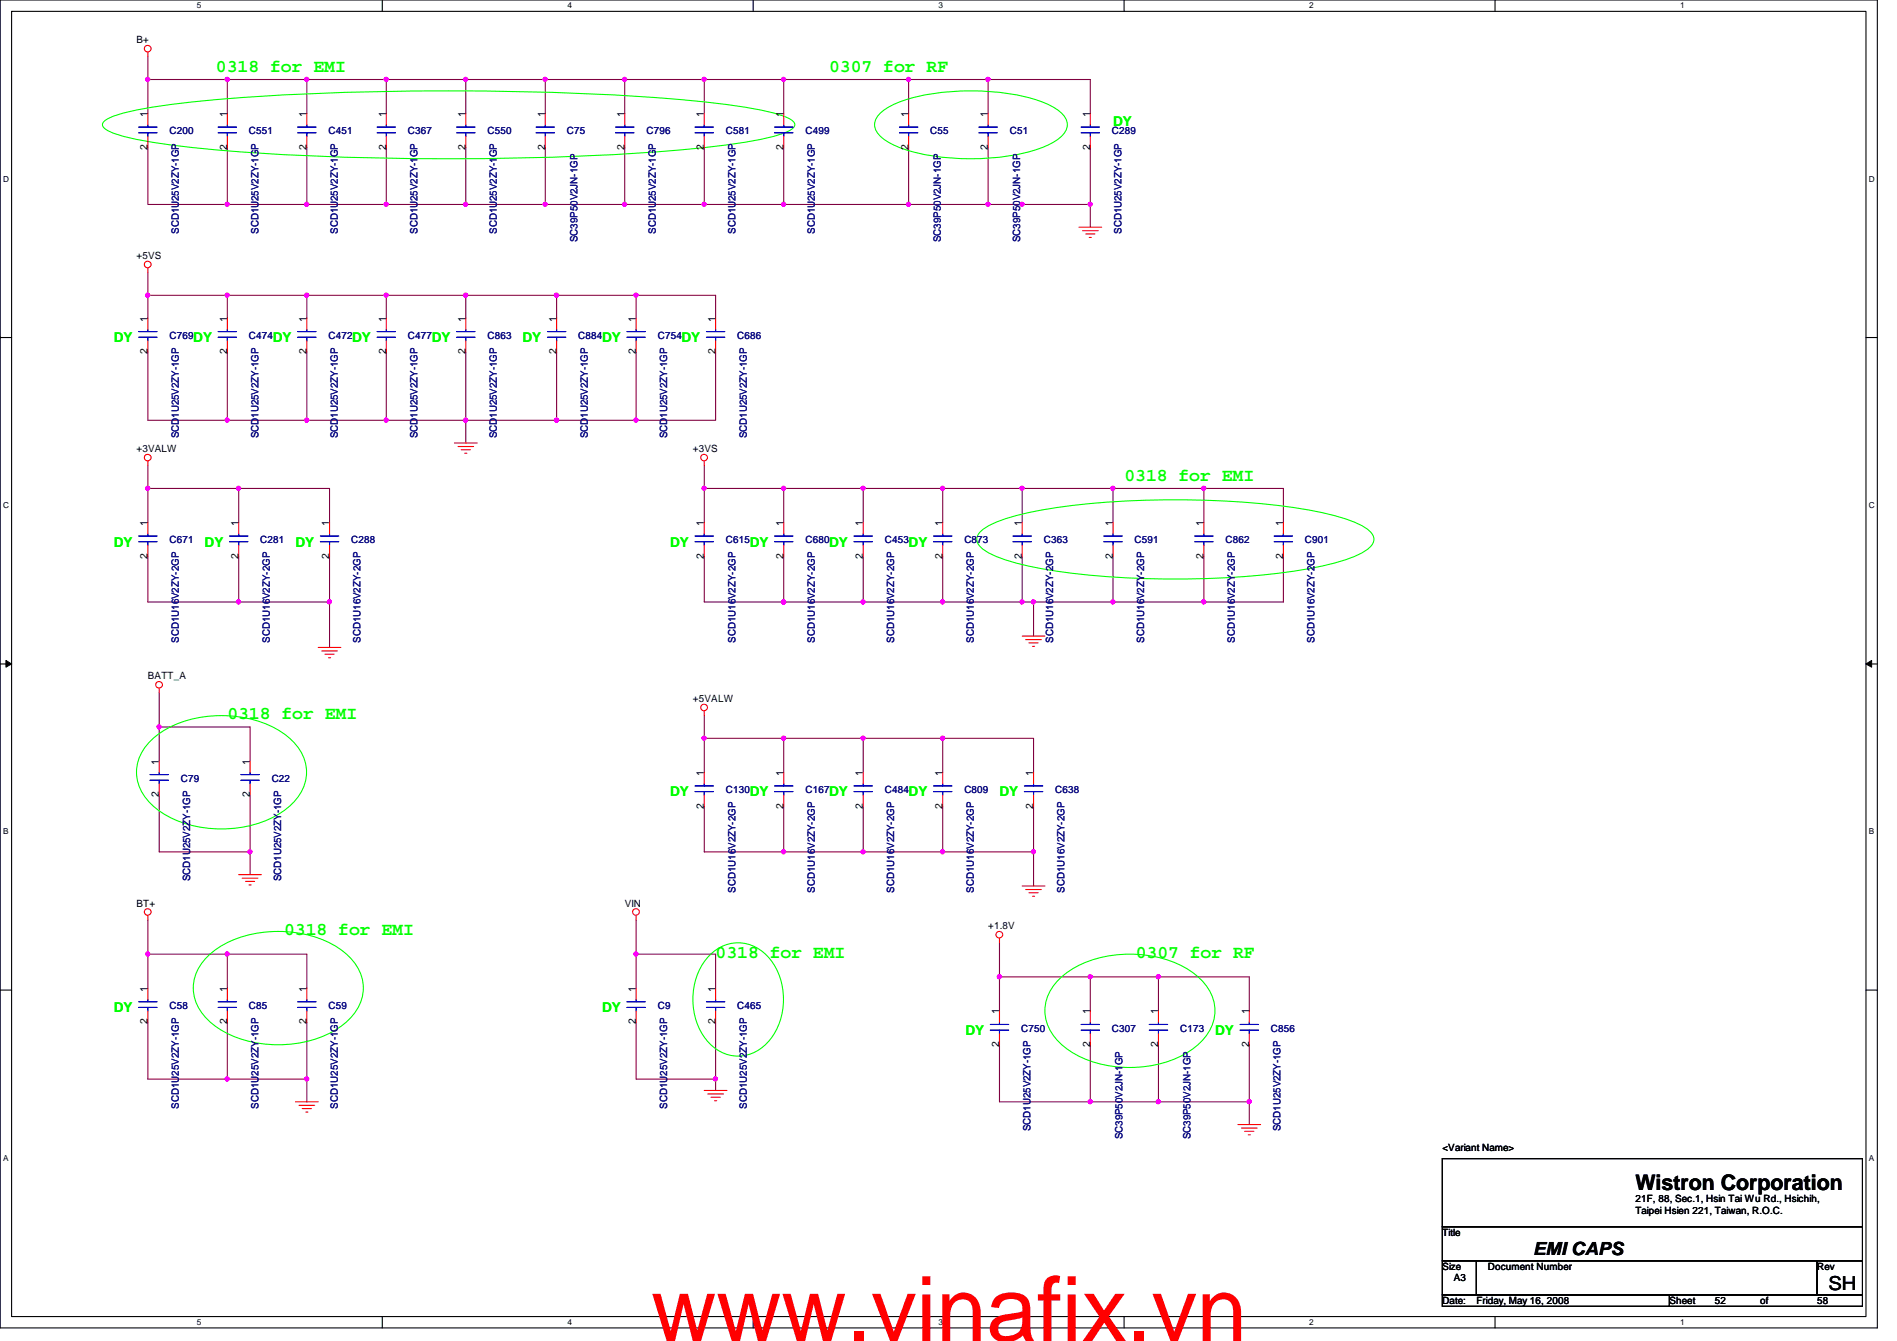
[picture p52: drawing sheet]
<svg xmlns="http://www.w3.org/2000/svg" width="297mm" height="210mm" viewBox="0 0 297 210" stroke-linecap="round" stroke-linejoin="round" font-family="sans-serif">
<defs><g id="words">
<text font-size="14.1" fill="#f00" x="102" y="209.9">www.vinafix.vn</text>
<text font-size="3.3" x="256.1" y="186.3">Wistron Corporation</text>
<text font-size="3" x="286.3" y="201.8">SH</text>
<g font-size="2.8" fill="#0f0">
<text x="33.8" y="11.3">0318 for EMI</text>
<text x="129.8" y="11.3">0307 for RF</text>
<text x="176.1" y="75.3">0318 for EMI</text>
<text x="35.6" y="112.6">0318 for EMI</text>
<text x="44.5" y="146.4">0318 for EMI</text>
<text x="112.1" y="149.9">0318 for EMI</text>
<text x="177.8" y="149.9">0307 for RF</text>
</g>
<text font-size="2.8" x="240.1" y="196.4">EMI CAPS</text>
<g font-size="2.1" fill="#0f0">
<text x="174.3" y="19.8">DY</text>
<text x="17.8" y="53.6">DY</text>
<text x="30.3" y="53.6">DY</text>
<text x="42.7" y="53.6">DY</text>
<text x="55.2" y="53.6">DY</text>
<text x="67.6" y="53.6">DY</text>
<text x="81.8" y="53.6">DY</text>
<text x="94.3" y="53.6">DY</text>
<text x="106.7" y="53.6">DY</text>
<text x="17.8" y="85.6">DY</text>
<text x="32" y="85.6">DY</text>
<text x="46.3" y="85.6">DY</text>
<text x="104.9" y="85.6">DY</text>
<text x="117.4" y="85.6">DY</text>
<text x="129.8" y="85.6">DY</text>
<text x="142.3" y="85.6">DY</text>
<text x="104.9" y="124.7">DY</text>
<text x="117.4" y="124.7">DY</text>
<text x="129.8" y="124.7">DY</text>
<text x="142.3" y="124.7">DY</text>
<text x="156.5" y="124.7">DY</text>
<text x="17.8" y="158.5">DY</text>
<text x="94.3" y="158.5">DY</text>
<text x="151.2" y="162">DY</text>
<text x="190.3" y="162">DY</text>
</g>
<g font-size="1.6">
<text x="21.4" y="6.8">B+</text>
<text x="23.1" y="23.5" transform="rotate(-90 23.1 23.5)">2</text>
<text x="23.1" y="18.3" transform="rotate(-90 23.1 18.3)">1</text>
<text x="35.6" y="23.5" transform="rotate(-90 35.6 23.5)">2</text>
<text x="35.6" y="18.3" transform="rotate(-90 35.6 18.3)">1</text>
<text x="48" y="23.5" transform="rotate(-90 48 23.5)">2</text>
<text x="48" y="18.3" transform="rotate(-90 48 18.3)">1</text>
<text x="60.4" y="23.5" transform="rotate(-90 60.4 23.5)">2</text>
<text x="60.4" y="18.3" transform="rotate(-90 60.4 18.3)">1</text>
<text x="72.9" y="23.5" transform="rotate(-90 72.9 23.5)">2</text>
<text x="72.9" y="18.3" transform="rotate(-90 72.9 18.3)">1</text>
<text x="85.3" y="23.5" transform="rotate(-90 85.3 23.5)">2</text>
<text x="85.3" y="18.3" transform="rotate(-90 85.3 18.3)">1</text>
<text x="97.8" y="23.5" transform="rotate(-90 97.8 23.5)">2</text>
<text x="97.8" y="18.3" transform="rotate(-90 97.8 18.3)">1</text>
<text x="110.2" y="23.5" transform="rotate(-90 110.2 23.5)">2</text>
<text x="110.2" y="18.3" transform="rotate(-90 110.2 18.3)">1</text>
<text x="122.7" y="23.5" transform="rotate(-90 122.7 23.5)">2</text>
<text x="122.7" y="18.3" transform="rotate(-90 122.7 18.3)">1</text>
<text x="142.2" y="23.5" transform="rotate(-90 142.2 23.5)">2</text>
<text x="142.2" y="18.3" transform="rotate(-90 142.2 18.3)">1</text>
<text x="154.7" y="23.5" transform="rotate(-90 154.7 23.5)">2</text>
<text x="154.7" y="18.3" transform="rotate(-90 154.7 18.3)">1</text>
<text x="170.7" y="23.5" transform="rotate(-90 170.7 23.5)">2</text>
<text x="170.7" y="18.3" transform="rotate(-90 170.7 18.3)">1</text>
<text x="21.4" y="40.6">+5VS</text>
<text x="23.1" y="50.3" transform="rotate(-90 23.1 50.3)">1</text>
<text x="35.6" y="50.3" transform="rotate(-90 35.6 50.3)">1</text>
<text x="48" y="50.3" transform="rotate(-90 48 50.3)">1</text>
<text x="60.4" y="50.3" transform="rotate(-90 60.4 50.3)">1</text>
<text x="72.9" y="50.3" transform="rotate(-90 72.9 50.3)">1</text>
<text x="87.1" y="50.3" transform="rotate(-90 87.1 50.3)">1</text>
<text x="99.6" y="50.3" transform="rotate(-90 99.6 50.3)">1</text>
<text x="112" y="50.3" transform="rotate(-90 112 50.3)">1</text>
<text x="23.1" y="55.5" transform="rotate(-90 23.1 55.5)">2</text>
<text x="35.6" y="55.5" transform="rotate(-90 35.6 55.5)">2</text>
<text x="48" y="55.5" transform="rotate(-90 48 55.5)">2</text>
<text x="60.4" y="55.5" transform="rotate(-90 60.4 55.5)">2</text>
<text x="72.9" y="55.5" transform="rotate(-90 72.9 55.5)">2</text>
<text x="87.1" y="55.5" transform="rotate(-90 87.1 55.5)">2</text>
<text x="99.6" y="55.5" transform="rotate(-90 99.6 55.5)">2</text>
<text x="112" y="55.5" transform="rotate(-90 112 55.5)">2</text>
<text x="21.4" y="70.8">+3VALW</text>
<text x="108.5" y="70.8">+3VS</text>
<text x="23.1" y="82.3" transform="rotate(-90 23.1 82.3)">1</text>
<text x="37.3" y="82.3" transform="rotate(-90 37.3 82.3)">1</text>
<text x="51.6" y="82.3" transform="rotate(-90 51.6 82.3)">1</text>
<text x="110.2" y="82.3" transform="rotate(-90 110.2 82.3)">1</text>
<text x="122.7" y="82.3" transform="rotate(-90 122.7 82.3)">1</text>
<text x="135.1" y="82.3" transform="rotate(-90 135.1 82.3)">1</text>
<text x="147.6" y="82.3" transform="rotate(-90 147.6 82.3)">1</text>
<text x="160" y="82.3" transform="rotate(-90 160 82.3)">1</text>
<text x="174.2" y="82.3" transform="rotate(-90 174.2 82.3)">1</text>
<text x="188.5" y="82.3" transform="rotate(-90 188.5 82.3)">1</text>
<text x="200.9" y="82.3" transform="rotate(-90 200.9 82.3)">1</text>
<text x="23.1" y="87.5" transform="rotate(-90 23.1 87.5)">2</text>
<text x="37.3" y="87.5" transform="rotate(-90 37.3 87.5)">2</text>
<text x="51.6" y="87.5" transform="rotate(-90 51.6 87.5)">2</text>
<text x="110.2" y="87.5" transform="rotate(-90 110.2 87.5)">2</text>
<text x="122.7" y="87.5" transform="rotate(-90 122.7 87.5)">2</text>
<text x="135.1" y="87.5" transform="rotate(-90 135.1 87.5)">2</text>
<text x="147.6" y="87.5" transform="rotate(-90 147.6 87.5)">2</text>
<text x="160" y="87.5" transform="rotate(-90 160 87.5)">2</text>
<text x="174.2" y="87.5" transform="rotate(-90 174.2 87.5)">2</text>
<text x="188.5" y="87.5" transform="rotate(-90 188.5 87.5)">2</text>
<text x="200.9" y="87.5" transform="rotate(-90 200.9 87.5)">2</text>
<text x="23.2" y="106.3">BATT_A</text>
<text x="108.5" y="109.9">+5VALW</text>
<text x="24.9" y="119.7" transform="rotate(-90 24.9 119.7)">1</text>
<text x="39.1" y="119.7" transform="rotate(-90 39.1 119.7)">1</text>
<text x="24.9" y="124.8" transform="rotate(-90 24.9 124.8)">2</text>
<text x="39.1" y="124.8" transform="rotate(-90 39.1 124.8)">2</text>
<text x="110.2" y="121.5" transform="rotate(-90 110.2 121.5)">1</text>
<text x="122.7" y="121.5" transform="rotate(-90 122.7 121.5)">1</text>
<text x="135.1" y="121.5" transform="rotate(-90 135.1 121.5)">1</text>
<text x="147.6" y="121.5" transform="rotate(-90 147.6 121.5)">1</text>
<text x="161.8" y="121.5" transform="rotate(-90 161.8 121.5)">1</text>
<text x="110.2" y="126.6" transform="rotate(-90 110.2 126.6)">2</text>
<text x="122.7" y="126.6" transform="rotate(-90 122.7 126.6)">2</text>
<text x="135.1" y="126.6" transform="rotate(-90 135.1 126.6)">2</text>
<text x="147.6" y="126.6" transform="rotate(-90 147.6 126.6)">2</text>
<text x="161.8" y="126.6" transform="rotate(-90 161.8 126.6)">2</text>
<text x="21.4" y="141.9">BT+</text>
<text x="97.8" y="141.9">VIN</text>
<text x="154.7" y="145.5">+1.8V</text>
<text x="23.1" y="155.2" transform="rotate(-90 23.1 155.2)">1</text>
<text x="35.6" y="155.2" transform="rotate(-90 35.6 155.2)">1</text>
<text x="48" y="155.2" transform="rotate(-90 48 155.2)">1</text>
<text x="99.6" y="155.2" transform="rotate(-90 99.6 155.2)">1</text>
<text x="112" y="155.2" transform="rotate(-90 112 155.2)">1</text>
<text x="23.1" y="160.4" transform="rotate(-90 23.1 160.4)">2</text>
<text x="35.6" y="160.4" transform="rotate(-90 35.6 160.4)">2</text>
<text x="48" y="160.4" transform="rotate(-90 48 160.4)">2</text>
<text x="99.6" y="160.4" transform="rotate(-90 99.6 160.4)">2</text>
<text x="112" y="160.4" transform="rotate(-90 112 160.4)">2</text>
<text x="156.5" y="158.8" transform="rotate(-90 156.5 158.8)">1</text>
<text x="170.7" y="158.8" transform="rotate(-90 170.7 158.8)">1</text>
<text x="181.4" y="158.8" transform="rotate(-90 181.4 158.8)">1</text>
<text x="195.6" y="158.8" transform="rotate(-90 195.6 158.8)">1</text>
<text x="156.5" y="163.9" transform="rotate(-90 156.5 163.9)">2</text>
<text x="170.7" y="163.9" transform="rotate(-90 170.7 163.9)">2</text>
<text x="181.4" y="163.9" transform="rotate(-90 181.4 163.9)">2</text>
<text x="195.6" y="163.9" transform="rotate(-90 195.6 163.9)">2</text>
<text x="225.8" y="180.1">&lt;Variant Name&gt;</text>
<text x="256.1" y="188.1">21F, 88, Sec.1, Hsin Tai Wu Rd., Hsichih,</text>
<text x="256.1" y="189.9">Taipei Hsien 221, Taiwan, R.O.C.</text>
<text x="225.8" y="193.5">Title</text>
<text x="225.8" y="198.8">Size</text>
<text x="227.6" y="200.6">A3</text>
<text x="233" y="198.8">Document Number</text>
<text x="284.5" y="198.8">Rev</text>
<text x="225.8" y="204.1">Date:</text>
<text x="231.2" y="204.1">Friday, May 16, 2008</text>
<text x="261.4" y="204.1">Sheet</text>
<text x="268.5" y="204.1">52</text>
<text x="275.6" y="204.1">of</text>
<text x="284.5" y="204.1">58</text>
</g>
<g font-size="1.6" fill="#00007f">
<text x="26.5" y="21">C200</text>
<text x="39" y="21">C551</text>
<text x="51.4" y="21">C451</text>
<text x="63.9" y="21">C367</text>
<text x="76.3" y="21">C550</text>
<text x="88.8" y="21">C75</text>
<text x="101.2" y="21">C796</text>
<text x="113.7" y="21">C581</text>
<text x="126.1" y="21">C499</text>
<text x="145.7" y="21">C55</text>
<text x="158.1" y="21">C51</text>
<text x="174.1" y="21">C289</text>
<text x="28" y="36.6" transform="rotate(-90 28 36.6)">SCD1U25V2ZY-1GP</text>
<text x="40.5" y="36.6" transform="rotate(-90 40.5 36.6)">SCD1U25V2ZY-1GP</text>
<text x="52.9" y="36.6" transform="rotate(-90 52.9 36.6)">SCD1U25V2ZY-1GP</text>
<text x="65.4" y="36.6" transform="rotate(-90 65.4 36.6)">SCD1U25V2ZY-1GP</text>
<text x="77.8" y="36.6" transform="rotate(-90 77.8 36.6)">SCD1U25V2ZY-1GP</text>
<text x="90.4" y="37.9" transform="rotate(-90 90.4 37.9)">SC39P50V2JN-1GP</text>
<text x="102.7" y="36.6" transform="rotate(-90 102.7 36.6)">SCD1U25V2ZY-1GP</text>
<text x="115.1" y="36.6" transform="rotate(-90 115.1 36.6)">SCD1U25V2ZY-1GP</text>
<text x="127.6" y="36.6" transform="rotate(-90 127.6 36.6)">SCD1U25V2ZY-1GP</text>
<text x="147.3" y="37.9" transform="rotate(-90 147.3 37.9)">SC39P50V2JN-1GP</text>
<text x="159.8" y="37.9" transform="rotate(-90 159.8 37.9)">SC39P50V2JN-1GP</text>
<text x="175.6" y="36.6" transform="rotate(-90 175.6 36.6)">SCD1U25V2ZY-1GP</text>
<text x="26.5" y="53">C769</text>
<text x="39" y="53">C474</text>
<text x="51.4" y="53">C472</text>
<text x="63.9" y="53">C477</text>
<text x="76.3" y="53">C863</text>
<text x="90.5" y="53">C884</text>
<text x="103" y="53">C754</text>
<text x="115.4" y="53">C686</text>
<text x="28" y="68.6" transform="rotate(-90 28 68.6)">SCD1U25V2ZY-1GP</text>
<text x="40.5" y="68.6" transform="rotate(-90 40.5 68.6)">SCD1U25V2ZY-1GP</text>
<text x="52.9" y="68.6" transform="rotate(-90 52.9 68.6)">SCD1U25V2ZY-1GP</text>
<text x="65.4" y="68.6" transform="rotate(-90 65.4 68.6)">SCD1U25V2ZY-1GP</text>
<text x="77.8" y="68.6" transform="rotate(-90 77.8 68.6)">SCD1U25V2ZY-1GP</text>
<text x="92" y="68.6" transform="rotate(-90 92 68.6)">SCD1U25V2ZY-1GP</text>
<text x="104.5" y="68.6" transform="rotate(-90 104.5 68.6)">SCD1U25V2ZY-1GP</text>
<text x="116.9" y="68.6" transform="rotate(-90 116.9 68.6)">SCD1U25V2ZY-1GP</text>
<text x="26.5" y="85">C671</text>
<text x="40.8" y="85">C281</text>
<text x="55" y="85">C288</text>
<text x="113.7" y="85">C615</text>
<text x="126.1" y="85">C680</text>
<text x="138.6" y="85">C453</text>
<text x="151" y="85">C873</text>
<text x="163.4" y="85">C363</text>
<text x="177.7" y="85">C591</text>
<text x="191.9" y="85">C862</text>
<text x="204.3" y="85">C901</text>
<text x="28" y="100.6" transform="rotate(-90 28 100.6)">SCD1U16V2ZY-2GP</text>
<text x="42.2" y="100.6" transform="rotate(-90 42.2 100.6)">SCD1U16V2ZY-2GP</text>
<text x="56.5" y="100.6" transform="rotate(-90 56.5 100.6)">SCD1U16V2ZY-2GP</text>
<text x="115.1" y="100.6" transform="rotate(-90 115.1 100.6)">SCD1U16V2ZY-2GP</text>
<text x="127.6" y="100.6" transform="rotate(-90 127.6 100.6)">SCD1U16V2ZY-2GP</text>
<text x="140" y="100.6" transform="rotate(-90 140 100.6)">SCD1U16V2ZY-2GP</text>
<text x="152.5" y="100.6" transform="rotate(-90 152.5 100.6)">SCD1U16V2ZY-2GP</text>
<text x="164.9" y="100.6" transform="rotate(-90 164.9 100.6)">SCD1U16V2ZY-2GP</text>
<text x="179.2" y="100.6" transform="rotate(-90 179.2 100.6)">SCD1U16V2ZY-2GP</text>
<text x="193.4" y="100.6" transform="rotate(-90 193.4 100.6)">SCD1U16V2ZY-2GP</text>
<text x="205.8" y="100.6" transform="rotate(-90 205.8 100.6)">SCD1U16V2ZY-2GP</text>
<text x="28.3" y="122.3">C79</text>
<text x="42.5" y="122.3">C22</text>
<text x="113.7" y="124.1">C130</text>
<text x="126.1" y="124.1">C167</text>
<text x="138.6" y="124.1">C484</text>
<text x="151" y="124.1">C809</text>
<text x="165.2" y="124.1">C638</text>
<text x="29.8" y="138" transform="rotate(-90 29.8 138)">SCD1U25V2ZY-1GP</text>
<text x="44" y="138" transform="rotate(-90 44 138)">SCD1U25V2ZY-1GP</text>
<text x="115.1" y="139.7" transform="rotate(-90 115.1 139.7)">SCD1U16V2ZY-2GP</text>
<text x="127.6" y="139.7" transform="rotate(-90 127.6 139.7)">SCD1U16V2ZY-2GP</text>
<text x="140" y="139.7" transform="rotate(-90 140 139.7)">SCD1U16V2ZY-2GP</text>
<text x="152.5" y="139.7" transform="rotate(-90 152.5 139.7)">SCD1U16V2ZY-2GP</text>
<text x="166.7" y="139.7" transform="rotate(-90 166.7 139.7)">SCD1U16V2ZY-2GP</text>
<text x="26.5" y="157.9">C58</text>
<text x="39" y="157.9">C85</text>
<text x="51.4" y="157.9">C59</text>
<text x="103" y="157.9">C9</text>
<text x="115.4" y="157.9">C465</text>
<text x="159.9" y="161.5">C750</text>
<text x="174.1" y="161.5">C307</text>
<text x="184.8" y="161.5">C173</text>
<text x="199" y="161.5">C856</text>
<text x="28" y="173.5" transform="rotate(-90 28 173.5)">SCD1U25V2ZY-1GP</text>
<text x="40.5" y="173.5" transform="rotate(-90 40.5 173.5)">SCD1U25V2ZY-1GP</text>
<text x="52.9" y="173.5" transform="rotate(-90 52.9 173.5)">SCD1U25V2ZY-1GP</text>
<text x="104.5" y="173.5" transform="rotate(-90 104.5 173.5)">SCD1U25V2ZY-1GP</text>
<text x="116.9" y="173.5" transform="rotate(-90 116.9 173.5)">SCD1U25V2ZY-1GP</text>
<text x="161.4" y="177.1" transform="rotate(-90 161.4 177.1)">SCD1U25V2ZY-1GP</text>
<text x="175.8" y="178.4" transform="rotate(-90 175.8 178.4)">SC39P50V2JN-1GP</text>
<text x="186.4" y="178.4" transform="rotate(-90 186.4 178.4)">SC39P50V2JN-1GP</text>
<text x="200.5" y="177.1" transform="rotate(-90 200.5 177.1)">SCD1U25V2ZY-1GP</text>
</g>
<g font-size="1.3">
<text x="30.8" y="1.3">5</text>
<text x="88.9" y="1.3">4</text>
<text x="146.9" y="1.3">3</text>
<text x="205" y="1.3">2</text>
<text x="263.1" y="1.3">1</text>
<text x=".5" y="28.4">D</text>
<text x="292.6" y="28.4">D</text>
<text x=".5" y="79.5">C</text>
<text x="292.6" y="79.5">C</text>
<text x=".5" y="130.6">B</text>
<text x="292.6" y="130.6">B</text>
<text x=".5" y="181.7">A</text>
<text x="292.6" y="181.7">A</text>
<text x="30.8" y="207.4">5</text>
<text x="88.9" y="207.4">4</text>
<text x="146.9" y="207.4">3</text>
<text x="205" y="207.4">2</text>
<text x="263.1" y="207.4">1</text>
</g>
</g></defs>
<path d="M0 0h294v207.9h-294zM1.8 1.8h290.4v204.3h-290.4z" fill="none" stroke="#000" stroke-width=".17"/>
<g fill="#fff">
<path d="M30.8 .2h.7v1.4h-.7z"/>
<path d="M30.8 206.2h.7v1.4h-.7z"/>
</g>
<path d="M59.9 0v1.8M59.9 206.1v1.8" fill="none" stroke="#000" stroke-width=".17"/>
<g fill="#fff">
<path d="M88.9 .2h.6v1.4h-.6z"/>
<path d="M88.9 206.2h.6v1.4h-.6z"/>
</g>
<path d="M117.9 0v1.8M117.9 206.1v1.8" fill="none" stroke="#000" stroke-width=".17"/>
<g fill="#fff">
<path d="M146.9 .2h.7v1.4h-.7z"/>
<path d="M146.9 206.2h.7v1.4h-.7z"/>
</g>
<path d="M176 0v1.8M176 206.1v1.8" fill="none" stroke="#000" stroke-width=".17"/>
<g fill="#fff">
<path d="M205 .2h.7v1.4h-.7z"/>
<path d="M205 206.2h.7v1.4h-.7z"/>
</g>
<path d="M234.1 0v1.8M234.1 206.1v1.8" fill="none" stroke="#000" stroke-width=".17"/>
<g fill="#fff">
<path d="M263.1 .2h.7v1.4h-.7z"/>
<path d="M263.1 206.2h.7v1.4h-.7z"/>
<path d="M.5 27.3h.9v1.4h-.9z"/>
<path d="M292.6 27.3h.9v1.4h-.9z"/>
<path d="M.5 78.4h.9v1.4h-.9z"/>
<path d="M292.6 78.4h.9v1.4h-.9z"/>
</g>
<path d="M0 52.8h1.8M292.2 52.8h1.8" fill="none" stroke="#000" stroke-width=".17"/>
<g fill="#fff">
<path d="M.5 129.5h.8v1.4h-.8z"/>
<path d="M292.6 129.5h.9v1.4h-.9z"/>
</g>
<path d="M0 103.9h1.8M292.2 103.9h1.8" fill="none" stroke="#000" stroke-width=".17"/>
<path d="M.9 103.4l.9 .5-.9 .5zM292.2 103.9l.9-.5v1z" fill="#000"/>
<path d="M.9 103.4l.9 .5-.9 .5zM292.2 103.9l.9-.5v1z" fill="none" stroke="#000" stroke-width=".16"/>
<g fill="#fff">
<path d="M.5 180.5h.8v1.4h-.8z"/>
<path d="M292.6 180.5h.9v1.4h-.9z"/>
</g>
<path d="M0 155h1.8M292.2 155h1.8" fill="none" stroke="#000" stroke-width=".17"/>
<path d="M23.2 12.4v5.4" fill="none" stroke="#7f003f" stroke-width=".17"/>
<circle cx="23.1" cy="12.4" r=".32" fill="#f0f"/>
<circle cx="23.1" cy="12.4" r=".32" fill="none" stroke="#f0f" stroke-width=".17"/>
<path d="M23.2 8.9v3.5h12.4v5.4M35.6 12.4h12.4" fill="none" stroke="#7f003f" stroke-width=".17"/>
<circle cx="35.6" cy="12.4" r=".32" fill="#f0f"/>
<circle cx="35.6" cy="12.4" r=".32" fill="none" stroke="#f0f" stroke-width=".17"/>
<circle cx="48" cy="12.4" r=".32" fill="#f0f"/>
<circle cx="48" cy="12.4" r=".32" fill="none" stroke="#f0f" stroke-width=".17"/>
<path d="M60.5 12.4h-12.5v5.4" fill="none" stroke="#7f003f" stroke-width=".17"/>
<circle cx="60.5" cy="12.4" r=".32" fill="#f0f"/>
<circle cx="60.5" cy="12.4" r=".32" fill="none" stroke="#f0f" stroke-width=".17"/>
<path d="M72.9 12.4h-12.4v5.4" fill="none" stroke="#7f003f" stroke-width=".17"/>
<circle cx="72.9" cy="12.4" r=".32" fill="#f0f"/>
<circle cx="72.9" cy="12.4" r=".32" fill="none" stroke="#f0f" stroke-width=".17"/>
<path d="M85.4 12.4h12.4M85.4 12.4h-12.5v5.4M85.4 12.4v5.4" fill="none" stroke="#7f003f" stroke-width=".17"/>
<circle cx="97.8" cy="12.4" r=".32" fill="#f0f"/>
<circle cx="97.8" cy="12.4" r=".32" fill="none" stroke="#f0f" stroke-width=".17"/>
<circle cx="85.4" cy="12.4" r=".32" fill="#f0f"/>
<circle cx="85.4" cy="12.4" r=".32" fill="none" stroke="#f0f" stroke-width=".17"/>
<path d="M97.8 12.4v5.4M154.7 12.4h16" fill="none" stroke="#7f003f" stroke-width=".17"/>
<circle cx="154.7" cy="12.4" r=".32" fill="#f0f"/>
<circle cx="154.7" cy="12.4" r=".32" fill="none" stroke="#f0f" stroke-width=".17"/>
<path d="M110.3 12.4v5.4M23.2 23.1v8.9h12.4v-8.9" fill="none" stroke="#7f003f" stroke-width=".17"/>
<circle cx="35.6" cy="32" r=".32" fill="#f0f"/>
<circle cx="35.6" cy="32" r=".32" fill="none" stroke="#f0f" stroke-width=".17"/>
<path d="M48 23.1v8.9h-12.4" fill="none" stroke="#7f003f" stroke-width=".17"/>
<circle cx="48" cy="32" r=".32" fill="#f0f"/>
<circle cx="48" cy="32" r=".32" fill="none" stroke="#f0f" stroke-width=".17"/>
<path d="M60.5 23.1v8.9h-12.5" fill="none" stroke="#7f003f" stroke-width=".17"/>
<circle cx="60.5" cy="32" r=".32" fill="#f0f"/>
<circle cx="60.5" cy="32" r=".32" fill="none" stroke="#f0f" stroke-width=".17"/>
<path d="M60.5 32h12.4" fill="none" stroke="#7f003f" stroke-width=".17"/>
<circle cx="72.9" cy="32" r=".32" fill="#f0f"/>
<circle cx="72.9" cy="32" r=".32" fill="none" stroke="#f0f" stroke-width=".17"/>
<path d="M72.9 23.1v8.9h12.5M85.4 32h12.4M85.4 23.1v8.9" fill="none" stroke="#7f003f" stroke-width=".17"/>
<circle cx="97.8" cy="32" r=".32" fill="#f0f"/>
<circle cx="97.8" cy="32" r=".32" fill="none" stroke="#f0f" stroke-width=".17"/>
<circle cx="85.4" cy="32" r=".32" fill="#f0f"/>
<circle cx="85.4" cy="32" r=".32" fill="none" stroke="#f0f" stroke-width=".17"/>
<path d="M97.8 23.1v8.9h12.5v-8.9M23.2 42.7v3.5h12.4" fill="none" stroke="#7f003f" stroke-width=".17"/>
<circle cx="23.1" cy="46.2" r=".32" fill="#f0f"/>
<circle cx="23.1" cy="46.2" r=".32" fill="none" stroke="#f0f" stroke-width=".17"/>
<path d="M23.2 46.2v3.6M48 46.2h-12.4v3.6" fill="none" stroke="#7f003f" stroke-width=".17"/>
<circle cx="35.6" cy="46.2" r=".32" fill="#f0f"/>
<circle cx="35.6" cy="46.2" r=".32" fill="none" stroke="#f0f" stroke-width=".17"/>
<circle cx="48" cy="46.2" r=".32" fill="#f0f"/>
<circle cx="48" cy="46.2" r=".32" fill="none" stroke="#f0f" stroke-width=".17"/>
<path d="M60.5 46.2h-12.5v3.6" fill="none" stroke="#7f003f" stroke-width=".17"/>
<circle cx="60.5" cy="46.2" r=".32" fill="#f0f"/>
<circle cx="60.5" cy="46.2" r=".32" fill="none" stroke="#f0f" stroke-width=".17"/>
<path d="M23.2 55.1v10.7h12.4M60.5 49.8v-3.6h12.4v3.6M72.9 55.1v14.2" fill="none" stroke="#7f003f" stroke-width=".17"/>
<circle cx="72.9" cy="65.8" r=".32" fill="#f0f"/>
<circle cx="72.9" cy="65.8" r=".32" fill="none" stroke="#f0f" stroke-width=".17"/>
<path d="M60.5 55.1v10.7h12.4" fill="none" stroke="#7f003f" stroke-width=".17"/>
<circle cx="60.5" cy="65.8" r=".32" fill="#f0f"/>
<circle cx="60.5" cy="65.8" r=".32" fill="none" stroke="#f0f" stroke-width=".17"/>
<path d="M48 55.1v10.7h12.5" fill="none" stroke="#7f003f" stroke-width=".17"/>
<circle cx="48" cy="65.8" r=".32" fill="#f0f"/>
<circle cx="48" cy="65.8" r=".32" fill="none" stroke="#f0f" stroke-width=".17"/>
<path d="M35.6 55.1v10.7h12.4" fill="none" stroke="#7f003f" stroke-width=".17"/>
<circle cx="35.6" cy="65.8" r=".32" fill="#f0f"/>
<circle cx="35.6" cy="65.8" r=".32" fill="none" stroke="#f0f" stroke-width=".17"/>
<path d="M72.9 46.2h14.3" fill="none" stroke="#7f003f" stroke-width=".17"/>
<circle cx="72.9" cy="46.2" r=".32" fill="#f0f"/>
<circle cx="72.9" cy="46.2" r=".32" fill="none" stroke="#f0f" stroke-width=".17"/>
<circle cx="87.1" cy="46.2" r=".32" fill="#f0f"/>
<circle cx="87.1" cy="46.2" r=".32" fill="none" stroke="#f0f" stroke-width=".17"/>
<path d="M87.2 49.8v-3.6h12.4v3.6M99.6 46.2h12.5" fill="none" stroke="#7f003f" stroke-width=".17"/>
<circle cx="99.6" cy="46.2" r=".32" fill="#f0f"/>
<circle cx="99.6" cy="46.2" r=".32" fill="none" stroke="#f0f" stroke-width=".17"/>
<path d="M87.2 55.1v10.7h12.4v-10.7M112.1 46.2v3.6M112.1 55.1v10.7h-12.5" fill="none" stroke="#7f003f" stroke-width=".17"/>
<circle cx="99.6" cy="65.8" r=".32" fill="#f0f"/>
<circle cx="99.6" cy="65.8" r=".32" fill="none" stroke="#f0f" stroke-width=".17"/>
<path d="M72.9 65.8h14.3" fill="none" stroke="#7f003f" stroke-width=".17"/>
<circle cx="87.1" cy="65.8" r=".32" fill="#f0f"/>
<circle cx="87.1" cy="65.8" r=".32" fill="none" stroke="#f0f" stroke-width=".17"/>
<path d="M23.2 72.9v3.6" fill="none" stroke="#7f003f" stroke-width=".17"/>
<circle cx="23.1" cy="76.4" r=".32" fill="#f0f"/>
<circle cx="23.1" cy="76.4" r=".32" fill="none" stroke="#f0f" stroke-width=".17"/>
<path d="M23.2 76.5v5.3M37.4 76.5v5.3" fill="none" stroke="#7f003f" stroke-width=".17"/>
<circle cx="37.4" cy="76.4" r=".32" fill="#f0f"/>
<circle cx="37.4" cy="76.4" r=".32" fill="none" stroke="#f0f" stroke-width=".17"/>
<path d="M37.4 76.5h14.2v5.3M23.2 87.1v7.1h14.2" fill="none" stroke="#7f003f" stroke-width=".17"/>
<circle cx="37.4" cy="94.2" r=".32" fill="#f0f"/>
<circle cx="37.4" cy="94.2" r=".32" fill="none" stroke="#f0f" stroke-width=".17"/>
<path d="M37.4 87.1v7.1M51.6 87.1v7.1" fill="none" stroke="#7f003f" stroke-width=".17"/>
<circle cx="51.6" cy="94.2" r=".32" fill="#f0f"/>
<circle cx="51.6" cy="94.2" r=".32" fill="none" stroke="#f0f" stroke-width=".17"/>
<path d="M110.3 72.9v3.6M51.6 94.2v7.1" fill="none" stroke="#7f003f" stroke-width=".17"/>
<circle cx="110.3" cy="76.4" r=".32" fill="#f0f"/>
<circle cx="110.3" cy="76.4" r=".32" fill="none" stroke="#f0f" stroke-width=".17"/>
<path d="M122.7 76.5h-12.4v5.3M110.3 87.1v7.1h12.4M161.8 94.2v5.4" fill="none" stroke="#7f003f" stroke-width=".17"/>
<circle cx="122.7" cy="94.2" r=".32" fill="#f0f"/>
<circle cx="122.7" cy="94.2" r=".32" fill="none" stroke="#f0f" stroke-width=".17"/>
<path d="M135.2 76.5h-12.5v5.3M147.6 76.5v5.3M122.7 87.1v7.1" fill="none" stroke="#7f003f" stroke-width=".17"/>
<circle cx="122.7" cy="76.4" r=".32" fill="#f0f"/>
<circle cx="122.7" cy="76.4" r=".32" fill="none" stroke="#f0f" stroke-width=".17"/>
<circle cx="135.1" cy="76.4" r=".32" fill="#f0f"/>
<circle cx="135.1" cy="76.4" r=".32" fill="none" stroke="#f0f" stroke-width=".17"/>
<path d="M135.2 76.5v5.3M135.2 87.1v7.1M147.6 87.1v7.1M24.9 133.3h14.3" fill="none" stroke="#7f003f" stroke-width=".17"/>
<circle cx="39.1" cy="133.3" r=".32" fill="#f0f"/>
<circle cx="39.1" cy="133.3" r=".32" fill="none" stroke="#f0f" stroke-width=".17"/>
<path d="M24.9 113.8v5.3M39.2 113.8v5.3M39.2 133.3v3.6" fill="none" stroke="#7f003f" stroke-width=".17"/>
<circle cx="24.9" cy="113.8" r=".32" fill="#f0f"/>
<circle cx="24.9" cy="113.8" r=".32" fill="none" stroke="#f0f" stroke-width=".17"/>
<path d="M24.9 108.5v5.3h14.3M24.9 124.5v8.8M39.2 124.5v8.8M135.2 133.3h12.4" fill="none" stroke="#7f003f" stroke-width=".17"/>
<circle cx="147.6" cy="133.3" r=".32" fill="#f0f"/>
<circle cx="147.6" cy="133.3" r=".32" fill="none" stroke="#f0f" stroke-width=".17"/>
<path d="M110.3 112v3.6M147.6 115.6h14.2v5.3M147.6 126.2v7.1" fill="none" stroke="#7f003f" stroke-width=".17"/>
<circle cx="110.3" cy="115.5" r=".32" fill="#f0f"/>
<circle cx="110.3" cy="115.5" r=".32" fill="none" stroke="#f0f" stroke-width=".17"/>
<path d="M161.8 126.2v7.1h-14.2" fill="none" stroke="#7f003f" stroke-width=".17"/>
<circle cx="161.8" cy="133.3" r=".32" fill="#f0f"/>
<circle cx="161.8" cy="133.3" r=".32" fill="none" stroke="#f0f" stroke-width=".17"/>
<path d="M110.3 115.6h12.4v5.3M110.3 126.2v7.1" fill="none" stroke="#7f003f" stroke-width=".17"/>
<circle cx="122.7" cy="115.5" r=".32" fill="#f0f"/>
<circle cx="122.7" cy="115.5" r=".32" fill="none" stroke="#f0f" stroke-width=".17"/>
<path d="M110.3 115.6v5.3M122.7 115.6h12.5v5.3M122.7 126.2v7.1h-12.4M161.8 133.3v5.4" fill="none" stroke="#7f003f" stroke-width=".17"/>
<circle cx="135.1" cy="115.5" r=".32" fill="#f0f"/>
<circle cx="135.1" cy="115.5" r=".32" fill="none" stroke="#f0f" stroke-width=".17"/>
<path d="M122.7 133.3h12.5" fill="none" stroke="#7f003f" stroke-width=".17"/>
<circle cx="122.7" cy="133.3" r=".32" fill="#f0f"/>
<circle cx="122.7" cy="133.3" r=".32" fill="none" stroke="#f0f" stroke-width=".17"/>
<circle cx="135.1" cy="133.3" r=".32" fill="#f0f"/>
<circle cx="135.1" cy="133.3" r=".32" fill="none" stroke="#f0f" stroke-width=".17"/>
<path d="M135.2 115.6h12.4v5.3M135.2 126.2v7.1" fill="none" stroke="#7f003f" stroke-width=".17"/>
<circle cx="147.6" cy="115.5" r=".32" fill="#f0f"/>
<circle cx="147.6" cy="115.5" r=".32" fill="none" stroke="#f0f" stroke-width=".17"/>
<path d="M35.6 149.4h12.4" fill="none" stroke="#7f003f" stroke-width=".17"/>
<circle cx="35.6" cy="149.3" r=".32" fill="#f0f"/>
<circle cx="35.6" cy="149.3" r=".32" fill="none" stroke="#f0f" stroke-width=".17"/>
<path d="M48 149.4v5.3M23.2 168.9h24.8" fill="none" stroke="#7f003f" stroke-width=".17"/>
<circle cx="35.6" cy="168.9" r=".32" fill="#f0f"/>
<circle cx="35.6" cy="168.9" r=".32" fill="none" stroke="#f0f" stroke-width=".17"/>
<path d="M48 160v8.9" fill="none" stroke="#7f003f" stroke-width=".17"/>
<circle cx="48" cy="168.9" r=".32" fill="#f0f"/>
<circle cx="48" cy="168.9" r=".32" fill="none" stroke="#f0f" stroke-width=".17"/>
<path d="M23.2 149.4v5.3M48 168.9v3.6" fill="none" stroke="#7f003f" stroke-width=".17"/>
<circle cx="23.1" cy="149.3" r=".32" fill="#f0f"/>
<circle cx="23.1" cy="149.3" r=".32" fill="none" stroke="#f0f" stroke-width=".17"/>
<path d="M23.2 144v5.4h12.4v5.3M23.2 160v8.9M35.6 160v8.9M99.6 168.9h12.5" fill="none" stroke="#7f003f" stroke-width=".17"/>
<circle cx="112" cy="168.9" r=".32" fill="#f0f"/>
<circle cx="112" cy="168.9" r=".32" fill="none" stroke="#f0f" stroke-width=".17"/>
<path d="M99.6 149.4v5.3" fill="none" stroke="#7f003f" stroke-width=".17"/>
<circle cx="99.6" cy="149.3" r=".32" fill="#f0f"/>
<circle cx="99.6" cy="149.3" r=".32" fill="none" stroke="#f0f" stroke-width=".17"/>
<path d="M99.6 144v5.4h12.5v5.3M181.4 152.9h14.2M99.6 160v8.9M112.1 168.9v1.8" fill="none" stroke="#7f003f" stroke-width=".17"/>
<circle cx="181.4" cy="152.9" r=".32" fill="#f0f"/>
<circle cx="181.4" cy="152.9" r=".32" fill="none" stroke="#f0f" stroke-width=".17"/>
<path d="M170.7 152.9h10.7" fill="none" stroke="#7f003f" stroke-width=".17"/>
<circle cx="170.7" cy="152.9" r=".32" fill="#f0f"/>
<circle cx="170.7" cy="152.9" r=".32" fill="none" stroke="#f0f" stroke-width=".17"/>
<path d="M181.4 152.9v5.3M156.5 172.5h24.9" fill="none" stroke="#7f003f" stroke-width=".17"/>
<circle cx="170.7" cy="172.4" r=".32" fill="#f0f"/>
<circle cx="170.7" cy="172.4" r=".32" fill="none" stroke="#f0f" stroke-width=".17"/>
<path d="M181.4 163.6v8.9" fill="none" stroke="#7f003f" stroke-width=".17"/>
<circle cx="181.4" cy="172.4" r=".32" fill="#f0f"/>
<circle cx="181.4" cy="172.4" r=".32" fill="none" stroke="#f0f" stroke-width=".17"/>
<path d="M181.4 172.5h14.2" fill="none" stroke="#7f003f" stroke-width=".17"/>
<circle cx="195.6" cy="172.4" r=".32" fill="#f0f"/>
<circle cx="195.6" cy="172.4" r=".32" fill="none" stroke="#f0f" stroke-width=".17"/>
<path d="M156.5 152.9v5.3M195.6 152.9v5.3M195.6 172.5v3.5" fill="none" stroke="#7f003f" stroke-width=".17"/>
<circle cx="156.5" cy="152.9" r=".32" fill="#f0f"/>
<circle cx="156.5" cy="152.9" r=".32" fill="none" stroke="#f0f" stroke-width=".17"/>
<path d="M97.8 12.4h12.5M142.3 17.8v-5.4h12.4v5.4M170.7 12.4v5.4M142.3 23.1v8.9M154.7 23.1v8.9M23.2 76.5h14.2M37.4 94.2h14.2M156.5 147.6v5.3h14.2v5.3M112.1 160v8.9M156.5 163.6v8.9M170.7 163.6v8.9M195.6 163.6v8.9" fill="none" stroke="#7f003f" stroke-width=".17"/>
<circle cx="142.3" cy="12.4" r=".32" fill="#f0f"/>
<circle cx="142.3" cy="12.4" r=".32" fill="none" stroke="#f0f" stroke-width=".17"/>
<path d="M122.7 32h19.6" fill="none" stroke="#7f003f" stroke-width=".17"/>
<circle cx="122.7" cy="32" r=".32" fill="#f0f"/>
<circle cx="122.7" cy="32" r=".32" fill="none" stroke="#f0f" stroke-width=".17"/>
<path d="M142.3 32h12.4" fill="none" stroke="#7f003f" stroke-width=".17"/>
<circle cx="142.3" cy="32" r=".32" fill="#f0f"/>
<circle cx="142.3" cy="32" r=".32" fill="none" stroke="#f0f" stroke-width=".17"/>
<path d="M122.7 12.4h19.6" fill="none" stroke="#7f003f" stroke-width=".17"/>
<circle cx="122.7" cy="12.4" r=".32" fill="#f0f"/>
<circle cx="122.7" cy="12.4" r=".32" fill="none" stroke="#f0f" stroke-width=".17"/>
<path d="M160.1 32h10.6" fill="none" stroke="#7f003f" stroke-width=".17"/>
<circle cx="160" cy="32" r=".32" fill="#f0f"/>
<circle cx="160" cy="32" r=".32" fill="none" stroke="#f0f" stroke-width=".17"/>
<path d="M122.7 12.4v5.4M122.7 23.1v8.9h-12.4" fill="none" stroke="#7f003f" stroke-width=".17"/>
<circle cx="110.3" cy="32" r=".32" fill="#f0f"/>
<circle cx="110.3" cy="32" r=".32" fill="none" stroke="#f0f" stroke-width=".17"/>
<path d="M110.3 12.4h12.4" fill="none" stroke="#7f003f" stroke-width=".17"/>
<circle cx="110.3" cy="12.4" r=".32" fill="#f0f"/>
<circle cx="110.3" cy="12.4" r=".32" fill="none" stroke="#f0f" stroke-width=".17"/>
<path d="M170.7 32v3.6" fill="none" stroke="#7f003f" stroke-width=".17"/>
<circle cx="170.7" cy="32" r=".32" fill="#f0f"/>
<circle cx="170.7" cy="32" r=".32" fill="none" stroke="#f0f" stroke-width=".17"/>
<path d="M154.7 32h5.4M170.7 23.1v8.9" fill="none" stroke="#7f003f" stroke-width=".17"/>
<circle cx="154.7" cy="32" r=".32" fill="#f0f"/>
<circle cx="154.7" cy="32" r=".32" fill="none" stroke="#f0f" stroke-width=".17"/>
<path d="M135.2 76.5h12.4M160.1 76.5v5.3M174.3 76.5v5.3M188.5 76.5v5.3M201 76.5v5.3M160.1 87.1v7.1h1.7M174.3 87.1v7.1M188.5 87.1v7.1M201 87.1v7.1" fill="none" stroke="#7f003f" stroke-width=".17"/>
<circle cx="160" cy="94.2" r=".32" fill="#f0f"/>
<circle cx="160" cy="94.2" r=".32" fill="none" stroke="#f0f" stroke-width=".17"/>
<path d="M122.7 94.2h12.5" fill="none" stroke="#7f003f" stroke-width=".17"/>
<circle cx="122.7" cy="94.2" r=".32" fill="#f0f"/>
<circle cx="122.7" cy="94.2" r=".32" fill="none" stroke="#f0f" stroke-width=".17"/>
<path d="M135.2 94.2h12.4" fill="none" stroke="#7f003f" stroke-width=".17"/>
<circle cx="135.1" cy="94.2" r=".32" fill="#f0f"/>
<circle cx="135.1" cy="94.2" r=".32" fill="none" stroke="#f0f" stroke-width=".17"/>
<path d="M147.6 94.2h12.5" fill="none" stroke="#7f003f" stroke-width=".17"/>
<circle cx="147.6" cy="94.2" r=".32" fill="#f0f"/>
<circle cx="147.6" cy="94.2" r=".32" fill="none" stroke="#f0f" stroke-width=".17"/>
<path d="M147.6 76.5h12.5" fill="none" stroke="#7f003f" stroke-width=".17"/>
<circle cx="147.6" cy="76.4" r=".32" fill="#f0f"/>
<circle cx="147.6" cy="76.4" r=".32" fill="none" stroke="#f0f" stroke-width=".17"/>
<circle cx="160" cy="76.4" r=".32" fill="#f0f"/>
<circle cx="160" cy="76.4" r=".32" fill="none" stroke="#f0f" stroke-width=".17"/>
<path d="M160.1 76.5h14.2" fill="none" stroke="#7f003f" stroke-width=".17"/>
<circle cx="174.3" cy="76.4" r=".32" fill="#f0f"/>
<circle cx="174.3" cy="76.4" r=".32" fill="none" stroke="#f0f" stroke-width=".17"/>
<path d="M174.3 76.5h14.2" fill="none" stroke="#7f003f" stroke-width=".17"/>
<circle cx="188.5" cy="76.4" r=".32" fill="#f0f"/>
<circle cx="188.5" cy="76.4" r=".32" fill="none" stroke="#f0f" stroke-width=".17"/>
<path d="M188.5 76.5h12.5M161.8 94.2h12.5" fill="none" stroke="#7f003f" stroke-width=".17"/>
<circle cx="161.8" cy="94.2" r=".32" fill="#f0f"/>
<circle cx="161.8" cy="94.2" r=".32" fill="none" stroke="#f0f" stroke-width=".17"/>
<circle cx="174.3" cy="94.2" r=".32" fill="#f0f"/>
<circle cx="174.3" cy="94.2" r=".32" fill="none" stroke="#f0f" stroke-width=".17"/>
<path d="M174.3 94.2h14.2" fill="none" stroke="#7f003f" stroke-width=".17"/>
<circle cx="188.5" cy="94.2" r=".32" fill="#f0f"/>
<circle cx="188.5" cy="94.2" r=".32" fill="none" stroke="#f0f" stroke-width=".17"/>
<path d="M188.5 94.2h12.5" fill="none" stroke="#7f003f" stroke-width=".17"/>
<g fill="none" stroke="#f00" stroke-width=".17">
<path d="M23.2 8.2v.7M23.2 17.8v1.8M35.6 17.8v1.8M48 17.8v1.8M60.5 17.8v1.8M72.9 17.8v1.8M85.4 17.8v1.8M97.8 17.8v1.8M110.3 17.8v1.8M122.7 17.8v1.8M142.3 17.8v1.8M154.7 17.8v1.8"/>
<path d="M170.7 17.8v1.8M23.2 21.3v1.8M35.6 21.3v1.8M48 21.3v1.8M60.5 21.3v1.8M72.9 21.3v1.8M85.4 21.3v1.8M97.8 21.3v1.8M110.3 21.3v1.8M122.7 21.3v1.8M142.3 21.3v1.8M154.7 21.3v1.8"/>
<path d="M168.9 35.6h3.6M169.5 36.1h2.5M170 36.6h1.4M170.6 37.2h.3M170.7 21.3v1.8M23.2 42v.7M23.2 49.8v1.8M23.2 53.3v1.8M35.6 49.8v1.8M35.6 53.3v1.8M48 49.8v1.8M48 53.3v1.8"/>
<path d="M60.5 49.8v1.8M60.5 53.3v1.8M72.9 49.8v1.8M72.9 53.3v1.8M87.2 49.8v1.8M87.2 53.3v1.8M99.6 49.8v1.8M99.6 53.3v1.8M112.1 49.8v1.8M112.1 53.3v1.8M23.2 72.2v.7M71.2 69.3h3.5"/>
<path d="M71.7 69.9h2.5M72.2 70.4h1.5M72.8 71h.3M110.3 72.2v.7M23.2 81.8v1.8M23.2 85.3v1.8M37.4 81.8v1.8M37.4 85.3v1.8M51.6 81.8v1.8M51.6 85.3v1.8M110.3 81.8v1.8M110.3 85.3v1.8"/>
<path d="M122.7 81.8v1.8M122.7 85.3v1.8M135.2 81.8v1.8M135.2 85.3v1.8M147.6 81.8v1.8M147.6 85.3v1.8M160.1 99.6h3.5M160.1 81.8v1.8M160.1 85.3v1.8M174.3 81.8v1.8M174.3 85.3v1.8M188.5 81.8v1.8"/>
<path d="M188.5 85.3v1.8M201 81.8v1.8M201 85.3v1.8M24.9 107.7v.8M24.9 119.1v1.8M39.2 119.1v1.8M49.8 101.3h3.6M50.4 101.9h2.4M50.9 102.4h1.4M51.4 103h.4M110.3 111.3v.7M160.6 100.1h2.5"/>
<path d="M161.1 100.6h1.5M161.7 101.2h.3M24.9 122.7v1.8M37.4 136.9h3.5M37.9 137.5h2.5M38.4 138h1.5M39 138.5h.3M39.2 122.7v1.8M110.3 120.9v1.8M110.3 124.5v1.7M122.7 120.9v1.8M122.7 124.5v1.7"/>
<path d="M135.2 120.9v1.8M135.2 124.5v1.7M147.6 120.9v1.8M147.6 124.5v1.7M160.1 138.7h3.5M160.6 139.2h2.5M161.1 139.7h1.5M161.8 120.9v1.8M161.8 124.5v1.7M23.2 143.3v.7M23.2 154.7v1.8M23.2 158.2v1.8"/>
<path d="M35.6 154.7v1.8M35.6 158.2v1.8M48 154.7v1.8M48 158.2v1.8M99.6 143.3v.7M99.6 154.7v1.8M99.6 158.2v1.8M112.1 154.7v1.8M112.1 158.2v1.8M156.5 146.9v.7M156.5 158.2v1.8M161.7 140.3h.3"/>
<path d="M170.7 158.2v1.8M181.4 158.2v1.8M195.6 158.2v1.8M46.3 172.5h3.5M46.8 173h2.5M47.3 173.5h1.5M47.9 174.1h.3M110.3 170.7h3.5M110.8 171.2h2.5M111.3 171.7h1.5M111.9 172.3h.3M156.5 161.8v1.8"/>
<path d="M170.7 161.8v1.8M181.4 161.8v1.8M193.8 176h3.6M194.4 176.6h2.4M194.9 177.1h1.4M195.4 177.6h.4M195.6 161.8v1.8"/>
<circle cx="23.1" cy="7.6" r=".52"/>
<circle cx="23.1" cy="41.4" r=".52"/>
<circle cx="23.1" cy="71.6" r=".52"/>
<circle cx="110.3" cy="71.6" r=".52"/>
<circle cx="24.9" cy="107.2" r=".52"/>
<circle cx="110.3" cy="110.7" r=".52"/>
<circle cx="23.1" cy="142.7" r=".52"/>
<circle cx="99.6" cy="142.7" r=".52"/>
<circle cx="156.5" cy="146.3" r=".52"/>
</g>
<path d="M225.8 181.4h65.8v10.6h-65.8zM225.8 192h65.8v5.4h-65.8zM225.8 197.4h5.4v5.3h-5.4zM231.2 197.4h53.3v5.3h-53.3zM284.5 197.4h7.1v5.3h-7.1zM225.8 202.7h35.6v1.8h-35.6zM261.4 202.7h30.2v1.8h-30.2z" fill="none" stroke="#000" stroke-width=".17"/>
<path d="M16.2 19.1a6.3 6.3 0 0 1 3.1-1.4 134.4 134.4 0 0 1 22.5-2.7 492.3 492.3 0 0 1 65.5 .7 77.8 77.8 0 0 1 15 2.4l1.6 .7 .4 .3 .2 .4-.2 .4a6.3 6.3 0 0 1-3.1 1.4 134.3 134.3 0 0 1-22.6 2.8 485.3 485.3 0 0 1-65.4-.7 77.4 77.4 0 0 1-15.1-2.4l-1.5-.7-.4-.4-.2-.4zM138 17.6a15 15 0 0 1 6.9-2.8 38.9 38.9 0 0 1 17.1 .8 9.7 9.7 0 0 1 4.7 2.6 2.22 2.22 0 0 1-.6 3.2 15.2 15.2 0 0 1-7 2.8 38.3 38.3 0 0 1-17.1-.7 9.7 9.7 0 0 1-4.6-2.7 2.22 2.22 0 0 1 .6-3.2zM153.4 83.3a9.3 9.3 0 0 1 3.8-2 73.8 73.8 0 0 1 18.6-2.8 132.2 132.2 0 0 1 30.2 1.5 22.5 22.5 0 0 1 8 2.8 1.73 1.73 0 0 1 .6 2.7 9.3 9.3 0 0 1-3.7 2.1 73.7 73.7 0 0 1-18.6 2.8 130.5 130.5 0 0 1-30.3-1.6 22.4 22.4 0 0 1-7.9-2.7 1.74 1.74 0 0 1-.7-2.8zM23.4 116.1a15.5 15.5 0 0 1 11.3-4.1 16 16 0 0 1 11.2 4.1 6.5 6.5 0 0 1 0 9.5 15.5 15.5 0 0 1-11.2 4.2 15.9 15.9 0 0 1-11.3-4.2 6.5 6.5 0 0 1 0-9.5zM32.3 149.9a15.5 15.5 0 0 1 11.3-4.1 16 16 0 0 1 11.2 4.1 6.5 6.5 0 0 1 0 9.5 15.5 15.5 0 0 1-11.2 4.1 15.9 15.9 0 0 1-11.3-4.1 6.5 6.5 0 0 1 0-9.5zM111.2 149.4a6.1 6.1 0 0 1 9.4 .8 10.4 10.4 0 0 1-.7 13.3 6.1 6.1 0 0 1-9.3-.8 10.5 10.5 0 0 1 .6-13.3zM165.7 153.4a15.5 15.5 0 0 1 11.2-4 16 16 0 0 1 11.3 4 6.5 6.5 0 0 1 0 9.6 15.5 15.5 0 0 1-11.3 4.1 15.9 15.9 0 0 1-11.2-4.1 6.5 6.5 0 0 1 0-9.6z" fill="none" stroke="#0f0" stroke-width=".17"/>
<g fill="none" stroke="#00f" stroke-width=".17">
<path d="M21.7 19.9h2.9M23.2 19.6v.3M34.2 19.9h2.8M35.6 19.6v.3M46.6 19.9h2.9M48 19.6v.3M59.1 19.9h2.8M60.5 19.6v.3M71.5 19.9h2.9M72.9 19.6v.3M83.9 19.9h2.9M85.4 19.6v.3"/>
<path d="M96.4 19.9h2.9M97.8 19.6v.3M108.8 19.9h2.9M110.3 19.6v.3M121.3 19.9h2.9M122.7 19.6v.3M140.8 19.9h2.9M142.3 19.6v.3M153.3 19.9h2.9M154.7 19.6v.3M169.3 19.9h2.9M170.7 19.6v.3"/>
<path d="M21.7 20.8h2.9M23.2 20.8v.5M34.2 20.8h2.8M35.6 20.8v.5M46.6 20.8h2.9M48 20.8v.5M59.1 20.8h2.8M60.5 20.8v.5M71.5 20.8h2.9M72.9 20.8v.5M83.9 20.8h2.9M85.4 20.8v.5"/>
<path d="M96.4 20.8h2.9M97.8 20.8v.5M108.8 20.8h2.9M110.3 20.8v.5M121.3 20.8h2.9M122.7 20.8v.5M140.8 20.8h2.9M142.3 20.8v.5M153.3 20.8h2.9M154.7 20.8v.5M169.3 20.8h2.9M170.7 20.8v.5"/>
<path d="M21.7 52.8h2.9M21.7 51.9h2.9M23.2 51.6v.3M23.2 52.8v.5M34.2 52.8h2.8M34.2 51.9h2.8M35.6 51.6v.3M35.6 52.8v.5M46.6 51.9h2.9M46.6 52.8h2.9M48 51.6v.3M48 52.8v.5"/>
<path d="M59.1 51.9h2.8M59.1 52.8h2.8M60.5 51.6v.3M60.5 52.8v.5M71.5 51.9h2.9M71.5 52.8h2.9M72.9 51.6v.3M72.9 52.8v.5M85.7 52.8h2.9M85.7 51.9h2.9M87.2 51.6v.3M87.2 52.8v.5"/>
<path d="M98.2 51.9h2.8M98.2 52.8h2.8M99.6 51.6v.3M99.6 52.8v.5M110.6 51.9h2.9M110.6 52.8h2.9M112.1 51.6v.3M112.1 52.8v.5M21.7 84.8h2.9M21.7 83.9h2.9M23.2 83.6v.3M23.2 84.8v.5"/>
<path d="M35.9 84.8h2.9M35.9 83.9h2.9M37.4 83.6v.3M37.4 84.8v.5M50.2 83.9h2.8M50.2 84.8h2.8M51.6 83.6v.3M51.6 84.8v.5M108.8 83.9h2.9M108.8 84.8h2.9M110.3 83.6v.3M110.3 84.8v.5"/>
<path d="M121.3 83.9h2.9M121.3 84.8h2.9M122.7 83.6v.3M122.7 84.8v.5M133.7 83.9h2.9M133.7 84.8h2.9M135.2 83.6v.3M135.2 84.8v.5M146.2 84.8h2.9M146.2 83.9h2.9M147.6 83.6v.3M147.6 84.8v.5"/>
<path d="M158.6 84.8h2.9M158.6 83.9h2.9M160.1 83.6v.3M160.1 84.8v.5M172.8 83.9h2.9M172.8 84.8h2.9M174.3 83.6v.3M174.3 84.8v.5M187.1 84.8h2.8M187.1 83.9h2.8M188.5 83.6v.3M188.5 84.8v.5"/>
<path d="M199.5 84.8h2.9M199.5 83.9h2.9M201 83.6v.3M201 84.8v.5M23.5 122.1h2.9M23.5 121.2h2.9M24.9 120.9v.3M24.9 122.1v.6M37.7 122.1h2.9M37.7 121.2h2.9M39.2 120.9v.3M39.2 122.1v.6"/>
<path d="M108.8 123h2.9M108.8 123.9h2.9M110.3 122.7v.3M110.3 123.9v.6M121.3 123h2.9M121.3 123.9h2.9M122.7 122.7v.3M122.7 123.9v.6M133.7 123h2.9M133.7 123.9h2.9M135.2 122.7v.3M135.2 123.9v.6"/>
<path d="M146.2 123.9h2.9M146.2 123h2.9M147.6 122.7v.3M147.6 123.9v.6M160.4 123h2.9M160.4 123.9h2.9M161.8 122.7v.3M161.8 123.9v.6M21.7 157.7h2.9M21.7 156.8h2.9M23.2 156.5v.3M23.2 157.7v.5"/>
<path d="M34.2 157.7h2.8M34.2 156.8h2.8M35.6 156.5v.3M35.6 157.7v.5M46.6 156.8h2.9M46.6 157.7h2.9M48 156.5v.3M48 157.7v.5M98.2 156.8h2.8M98.2 157.7h2.8M99.6 156.5v.3M99.6 157.7v.5"/>
<path d="M110.6 156.8h2.9M110.6 157.7h2.9M112.1 156.5v.3M112.1 157.7v.5M155.1 160.4h2.8M155.1 161.2h2.8M156.5 160v.4M156.5 161.2v.6M169.3 160.4h2.9M169.3 161.2h2.9M170.7 160v.4M170.7 161.2v.6"/>
<path d="M180 160.4h2.8M180 161.2h2.8M181.4 160v.4M181.4 161.2v.6M194.2 160.4h2.9M194.2 161.2h2.9M195.6 160v.4M195.6 161.2v.6"/>
</g>
<circle cx="23.1" cy="12.4" r=".32" fill="#f0f"/>
<circle cx="23.1" cy="12.4" r=".32" fill="none" stroke="#f0f" stroke-width=".17"/>
<circle cx="35.6" cy="12.4" r=".32" fill="#f0f"/>
<circle cx="35.6" cy="12.4" r=".32" fill="none" stroke="#f0f" stroke-width=".17"/>
<circle cx="48" cy="12.4" r=".32" fill="#f0f"/>
<circle cx="48" cy="12.4" r=".32" fill="none" stroke="#f0f" stroke-width=".17"/>
<circle cx="60.5" cy="12.4" r=".32" fill="#f0f"/>
<circle cx="60.5" cy="12.4" r=".32" fill="none" stroke="#f0f" stroke-width=".17"/>
<circle cx="72.9" cy="12.4" r=".32" fill="#f0f"/>
<circle cx="72.9" cy="12.4" r=".32" fill="none" stroke="#f0f" stroke-width=".17"/>
<circle cx="97.8" cy="12.4" r=".32" fill="#f0f"/>
<circle cx="97.8" cy="12.4" r=".32" fill="none" stroke="#f0f" stroke-width=".17"/>
<circle cx="85.4" cy="12.4" r=".32" fill="#f0f"/>
<circle cx="85.4" cy="12.4" r=".32" fill="none" stroke="#f0f" stroke-width=".17"/>
<circle cx="154.7" cy="12.4" r=".32" fill="#f0f"/>
<circle cx="154.7" cy="12.4" r=".32" fill="none" stroke="#f0f" stroke-width=".17"/>
<circle cx="35.6" cy="32" r=".32" fill="#f0f"/>
<circle cx="35.6" cy="32" r=".32" fill="none" stroke="#f0f" stroke-width=".17"/>
<circle cx="48" cy="32" r=".32" fill="#f0f"/>
<circle cx="48" cy="32" r=".32" fill="none" stroke="#f0f" stroke-width=".17"/>
<circle cx="60.5" cy="32" r=".32" fill="#f0f"/>
<circle cx="60.5" cy="32" r=".32" fill="none" stroke="#f0f" stroke-width=".17"/>
<circle cx="72.9" cy="32" r=".32" fill="#f0f"/>
<circle cx="72.9" cy="32" r=".32" fill="none" stroke="#f0f" stroke-width=".17"/>
<circle cx="97.8" cy="32" r=".32" fill="#f0f"/>
<circle cx="97.8" cy="32" r=".32" fill="none" stroke="#f0f" stroke-width=".17"/>
<circle cx="85.4" cy="32" r=".32" fill="#f0f"/>
<circle cx="85.4" cy="32" r=".32" fill="none" stroke="#f0f" stroke-width=".17"/>
<circle cx="23.1" cy="46.2" r=".32" fill="#f0f"/>
<circle cx="23.1" cy="46.2" r=".32" fill="none" stroke="#f0f" stroke-width=".17"/>
<circle cx="35.6" cy="46.2" r=".32" fill="#f0f"/>
<circle cx="35.6" cy="46.2" r=".32" fill="none" stroke="#f0f" stroke-width=".17"/>
<circle cx="48" cy="46.2" r=".32" fill="#f0f"/>
<circle cx="48" cy="46.2" r=".32" fill="none" stroke="#f0f" stroke-width=".17"/>
<circle cx="60.5" cy="46.2" r=".32" fill="#f0f"/>
<circle cx="60.5" cy="46.2" r=".32" fill="none" stroke="#f0f" stroke-width=".17"/>
<circle cx="72.9" cy="65.8" r=".32" fill="#f0f"/>
<circle cx="72.9" cy="65.8" r=".32" fill="none" stroke="#f0f" stroke-width=".17"/>
<circle cx="60.5" cy="65.8" r=".32" fill="#f0f"/>
<circle cx="60.5" cy="65.8" r=".32" fill="none" stroke="#f0f" stroke-width=".17"/>
<circle cx="48" cy="65.8" r=".32" fill="#f0f"/>
<circle cx="48" cy="65.8" r=".32" fill="none" stroke="#f0f" stroke-width=".17"/>
<circle cx="35.6" cy="65.8" r=".32" fill="#f0f"/>
<circle cx="35.6" cy="65.8" r=".32" fill="none" stroke="#f0f" stroke-width=".17"/>
<circle cx="72.9" cy="46.2" r=".32" fill="#f0f"/>
<circle cx="72.9" cy="46.2" r=".32" fill="none" stroke="#f0f" stroke-width=".17"/>
<circle cx="87.1" cy="46.2" r=".32" fill="#f0f"/>
<circle cx="87.1" cy="46.2" r=".32" fill="none" stroke="#f0f" stroke-width=".17"/>
<circle cx="99.6" cy="46.2" r=".32" fill="#f0f"/>
<circle cx="99.6" cy="46.2" r=".32" fill="none" stroke="#f0f" stroke-width=".17"/>
<circle cx="99.6" cy="65.8" r=".32" fill="#f0f"/>
<circle cx="99.6" cy="65.8" r=".32" fill="none" stroke="#f0f" stroke-width=".17"/>
<circle cx="87.1" cy="65.8" r=".32" fill="#f0f"/>
<circle cx="87.1" cy="65.8" r=".32" fill="none" stroke="#f0f" stroke-width=".17"/>
<circle cx="23.1" cy="76.4" r=".32" fill="#f0f"/>
<circle cx="23.1" cy="76.4" r=".32" fill="none" stroke="#f0f" stroke-width=".17"/>
<circle cx="37.4" cy="76.4" r=".32" fill="#f0f"/>
<circle cx="37.4" cy="76.4" r=".32" fill="none" stroke="#f0f" stroke-width=".17"/>
<circle cx="37.4" cy="94.2" r=".32" fill="#f0f"/>
<circle cx="37.4" cy="94.2" r=".32" fill="none" stroke="#f0f" stroke-width=".17"/>
<circle cx="51.6" cy="94.2" r=".32" fill="#f0f"/>
<circle cx="51.6" cy="94.2" r=".32" fill="none" stroke="#f0f" stroke-width=".17"/>
<circle cx="110.3" cy="76.4" r=".32" fill="#f0f"/>
<circle cx="110.3" cy="76.4" r=".32" fill="none" stroke="#f0f" stroke-width=".17"/>
<circle cx="122.7" cy="94.2" r=".32" fill="#f0f"/>
<circle cx="122.7" cy="94.2" r=".32" fill="none" stroke="#f0f" stroke-width=".17"/>
<circle cx="122.7" cy="76.4" r=".32" fill="#f0f"/>
<circle cx="122.7" cy="76.4" r=".32" fill="none" stroke="#f0f" stroke-width=".17"/>
<circle cx="135.1" cy="76.4" r=".32" fill="#f0f"/>
<circle cx="135.1" cy="76.4" r=".32" fill="none" stroke="#f0f" stroke-width=".17"/>
<circle cx="39.1" cy="133.3" r=".32" fill="#f0f"/>
<circle cx="39.1" cy="133.3" r=".32" fill="none" stroke="#f0f" stroke-width=".17"/>
<circle cx="24.9" cy="113.8" r=".32" fill="#f0f"/>
<circle cx="24.9" cy="113.8" r=".32" fill="none" stroke="#f0f" stroke-width=".17"/>
<circle cx="147.6" cy="133.3" r=".32" fill="#f0f"/>
<circle cx="147.6" cy="133.3" r=".32" fill="none" stroke="#f0f" stroke-width=".17"/>
<circle cx="110.3" cy="115.5" r=".32" fill="#f0f"/>
<circle cx="110.3" cy="115.5" r=".32" fill="none" stroke="#f0f" stroke-width=".17"/>
<circle cx="161.8" cy="133.3" r=".32" fill="#f0f"/>
<circle cx="161.8" cy="133.3" r=".32" fill="none" stroke="#f0f" stroke-width=".17"/>
<circle cx="122.7" cy="115.5" r=".32" fill="#f0f"/>
<circle cx="122.7" cy="115.5" r=".32" fill="none" stroke="#f0f" stroke-width=".17"/>
<circle cx="135.1" cy="115.5" r=".32" fill="#f0f"/>
<circle cx="135.1" cy="115.5" r=".32" fill="none" stroke="#f0f" stroke-width=".17"/>
<circle cx="122.7" cy="133.3" r=".32" fill="#f0f"/>
<circle cx="122.7" cy="133.3" r=".32" fill="none" stroke="#f0f" stroke-width=".17"/>
<circle cx="135.1" cy="133.3" r=".32" fill="#f0f"/>
<circle cx="135.1" cy="133.3" r=".32" fill="none" stroke="#f0f" stroke-width=".17"/>
<circle cx="147.6" cy="115.5" r=".32" fill="#f0f"/>
<circle cx="147.6" cy="115.5" r=".32" fill="none" stroke="#f0f" stroke-width=".17"/>
<circle cx="35.6" cy="149.3" r=".32" fill="#f0f"/>
<circle cx="35.6" cy="149.3" r=".32" fill="none" stroke="#f0f" stroke-width=".17"/>
<circle cx="35.6" cy="168.9" r=".32" fill="#f0f"/>
<circle cx="35.6" cy="168.9" r=".32" fill="none" stroke="#f0f" stroke-width=".17"/>
<circle cx="48" cy="168.9" r=".32" fill="#f0f"/>
<circle cx="48" cy="168.9" r=".32" fill="none" stroke="#f0f" stroke-width=".17"/>
<circle cx="23.1" cy="149.3" r=".32" fill="#f0f"/>
<circle cx="23.1" cy="149.3" r=".32" fill="none" stroke="#f0f" stroke-width=".17"/>
<circle cx="112" cy="168.9" r=".32" fill="#f0f"/>
<circle cx="112" cy="168.9" r=".32" fill="none" stroke="#f0f" stroke-width=".17"/>
<circle cx="99.6" cy="149.3" r=".32" fill="#f0f"/>
<circle cx="99.6" cy="149.3" r=".32" fill="none" stroke="#f0f" stroke-width=".17"/>
<circle cx="181.4" cy="152.9" r=".32" fill="#f0f"/>
<circle cx="181.4" cy="152.9" r=".32" fill="none" stroke="#f0f" stroke-width=".17"/>
<circle cx="170.7" cy="152.9" r=".32" fill="#f0f"/>
<circle cx="170.7" cy="152.9" r=".32" fill="none" stroke="#f0f" stroke-width=".17"/>
<circle cx="170.7" cy="172.4" r=".32" fill="#f0f"/>
<circle cx="170.7" cy="172.4" r=".32" fill="none" stroke="#f0f" stroke-width=".17"/>
<circle cx="181.4" cy="172.4" r=".32" fill="#f0f"/>
<circle cx="181.4" cy="172.4" r=".32" fill="none" stroke="#f0f" stroke-width=".17"/>
<circle cx="195.6" cy="172.4" r=".32" fill="#f0f"/>
<circle cx="195.6" cy="172.4" r=".32" fill="none" stroke="#f0f" stroke-width=".17"/>
<circle cx="156.5" cy="152.9" r=".32" fill="#f0f"/>
<circle cx="156.5" cy="152.9" r=".32" fill="none" stroke="#f0f" stroke-width=".17"/>
<circle cx="142.3" cy="12.4" r=".32" fill="#f0f"/>
<circle cx="142.3" cy="12.4" r=".32" fill="none" stroke="#f0f" stroke-width=".17"/>
<circle cx="122.7" cy="32" r=".32" fill="#f0f"/>
<circle cx="122.7" cy="32" r=".32" fill="none" stroke="#f0f" stroke-width=".17"/>
<circle cx="142.3" cy="32" r=".32" fill="#f0f"/>
<circle cx="142.3" cy="32" r=".32" fill="none" stroke="#f0f" stroke-width=".17"/>
<circle cx="122.7" cy="12.4" r=".32" fill="#f0f"/>
<circle cx="122.7" cy="12.4" r=".32" fill="none" stroke="#f0f" stroke-width=".17"/>
<circle cx="160" cy="32" r=".32" fill="#f0f"/>
<circle cx="160" cy="32" r=".32" fill="none" stroke="#f0f" stroke-width=".17"/>
<circle cx="110.3" cy="32" r=".32" fill="#f0f"/>
<circle cx="110.3" cy="32" r=".32" fill="none" stroke="#f0f" stroke-width=".17"/>
<circle cx="110.3" cy="12.4" r=".32" fill="#f0f"/>
<circle cx="110.3" cy="12.4" r=".32" fill="none" stroke="#f0f" stroke-width=".17"/>
<circle cx="170.7" cy="32" r=".32" fill="#f0f"/>
<circle cx="170.7" cy="32" r=".32" fill="none" stroke="#f0f" stroke-width=".17"/>
<circle cx="154.7" cy="32" r=".32" fill="#f0f"/>
<circle cx="154.7" cy="32" r=".32" fill="none" stroke="#f0f" stroke-width=".17"/>
<circle cx="160" cy="94.2" r=".32" fill="#f0f"/>
<circle cx="160" cy="94.2" r=".32" fill="none" stroke="#f0f" stroke-width=".17"/>
<circle cx="122.7" cy="94.2" r=".32" fill="#f0f"/>
<circle cx="122.7" cy="94.2" r=".32" fill="none" stroke="#f0f" stroke-width=".17"/>
<circle cx="135.1" cy="94.2" r=".32" fill="#f0f"/>
<circle cx="135.1" cy="94.2" r=".32" fill="none" stroke="#f0f" stroke-width=".17"/>
<circle cx="147.6" cy="94.2" r=".32" fill="#f0f"/>
<circle cx="147.6" cy="94.2" r=".32" fill="none" stroke="#f0f" stroke-width=".17"/>
<circle cx="147.6" cy="76.4" r=".32" fill="#f0f"/>
<circle cx="147.6" cy="76.4" r=".32" fill="none" stroke="#f0f" stroke-width=".17"/>
<circle cx="160" cy="76.4" r=".32" fill="#f0f"/>
<circle cx="160" cy="76.4" r=".32" fill="none" stroke="#f0f" stroke-width=".17"/>
<circle cx="174.3" cy="76.4" r=".32" fill="#f0f"/>
<circle cx="174.3" cy="76.4" r=".32" fill="none" stroke="#f0f" stroke-width=".17"/>
<circle cx="188.5" cy="76.4" r=".32" fill="#f0f"/>
<circle cx="188.5" cy="76.4" r=".32" fill="none" stroke="#f0f" stroke-width=".17"/>
<circle cx="161.8" cy="94.2" r=".32" fill="#f0f"/>
<circle cx="161.8" cy="94.2" r=".32" fill="none" stroke="#f0f" stroke-width=".17"/>
<circle cx="174.3" cy="94.2" r=".32" fill="#f0f"/>
<circle cx="174.3" cy="94.2" r=".32" fill="none" stroke="#f0f" stroke-width=".17"/>
<circle cx="188.5" cy="94.2" r=".32" fill="#f0f"/>
<circle cx="188.5" cy="94.2" r=".32" fill="none" stroke="#f0f" stroke-width=".17"/>
<use href="#words"/>
</svg>
